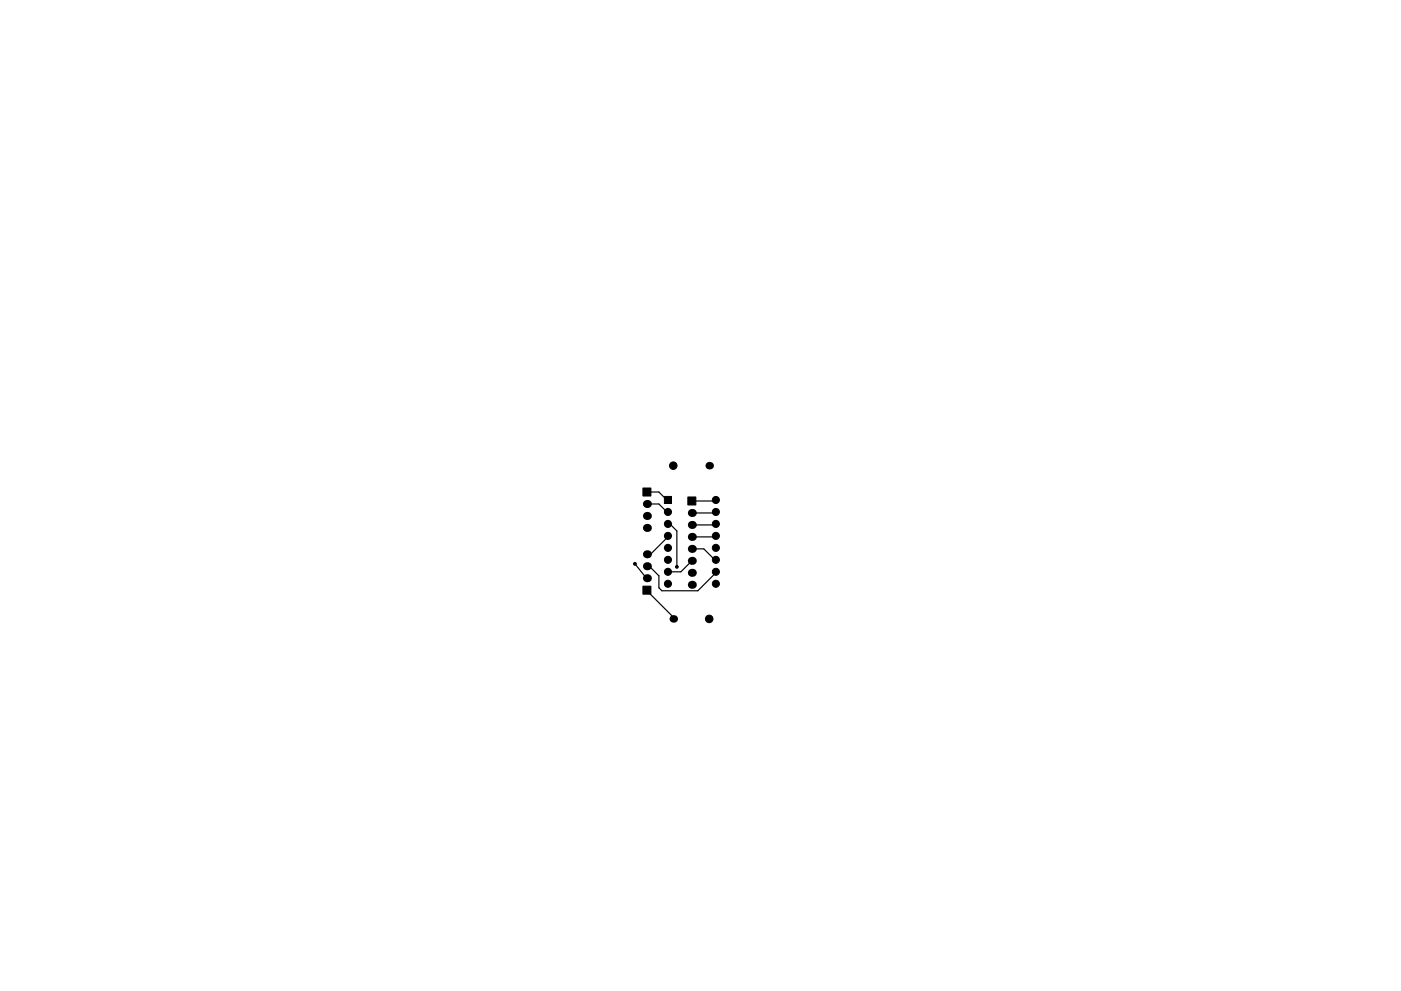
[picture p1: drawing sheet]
<svg xmlns="http://www.w3.org/2000/svg" width="297mm" height="210mm" viewBox="0 0 297 210" stroke-linecap="round" stroke-linejoin="round" font-family="sans-serif">
<g fill="#000" stroke="#000" stroke-width=".21">
<path d="M136.3 103.5h1.7v1.7h-1.7zM140.9 105.3h1.5v1.5h-1.5zM145.8 105.4h1.7v1.7h-1.7zM136.3 124.4h1.7v1.7h-1.7z"/>
<circle cx="142.7" cy="98.8" r=".8"/>
<circle cx="134.6" cy="119.6" r=".3"/>
<circle cx="141.6" cy="111.2" r=".75"/>
<circle cx="141.6" cy="116.2" r=".75"/>
<circle cx="141.6" cy="113.7" r=".75"/>
<circle cx="141.6" cy="108.6" r=".75"/>
<circle cx="141.6" cy="118.8" r=".75"/>
<circle cx="151.8" cy="108.6" r=".75"/>
<circle cx="151.8" cy="118.8" r=".75"/>
<circle cx="151.8" cy="113.7" r=".75"/>
<circle cx="151.8" cy="116.2" r=".75"/>
<circle cx="151.8" cy="106.1" r=".75"/>
<circle cx="151.8" cy="111.2" r=".75"/>
<circle cx="141.6" cy="123.9" r=".75"/>
<circle cx="141.6" cy="121.3" r=".75"/>
<circle cx="143.5" cy="120.3" r=".3"/>
<circle cx="150.4" cy="131.3" r=".8"/>
<circle cx="151.8" cy="121.3" r=".75"/>
<circle cx="151.8" cy="123.9" r=".75"/>
</g>
<g fill="#000">
<circle cx="150.4" cy="98.8" r=".8"/>
<circle cx="137.2" cy="112" r=".85"/>
<circle cx="137.2" cy="106.9" r=".85"/>
<circle cx="137.2" cy="109.5" r=".85"/>
<circle cx="137.2" cy="117.6" r=".85"/>
<circle cx="146.7" cy="116.5" r=".85"/>
<circle cx="146.7" cy="119" r=".85"/>
<circle cx="146.7" cy="108.8" r=".85"/>
<circle cx="146.7" cy="111.4" r=".85"/>
<circle cx="146.7" cy="113.9" r=".85"/>
<circle cx="137.2" cy="120.1" r=".85"/>
<circle cx="137.2" cy="122.7" r=".85"/>
<circle cx="142.7" cy="131.3" r=".8"/>
<circle cx="146.7" cy="121.5" r=".85"/>
<circle cx="146.7" cy="124.1" r=".85"/>
</g>
<g fill="none" stroke="#000" stroke-width=".25">
<path d="M134.6 119.6l2.6 3.2v-.1M137.2 104.4h2.5l1.9 1.9v-.2M137.2 106.9h2.5l1.9 1.9v-.2M141.6 111.2h.4l1.5 1.4v7.7M141.6 113.7v.2l-3.8 3.8h-.6v-.1M146.7 116.5h2.5l2.6 2.5v-.2M146.7 119l-2.3 2.3h-2.8v.2M151.8 106.1v.2h-5.1M151.8 108.6v.2h-5.1M151.8 111.2v.2h-5.1M151.8 113.7v.2h-5.1M137.2 120.1v.2h.6l1.9 1.9v2.5l.6 .6h7.7l3.8-3.8v-.2"/>
<path d="M137.2 125.2l5.7 5.9-.2 .2"/>
</g>
</svg>
